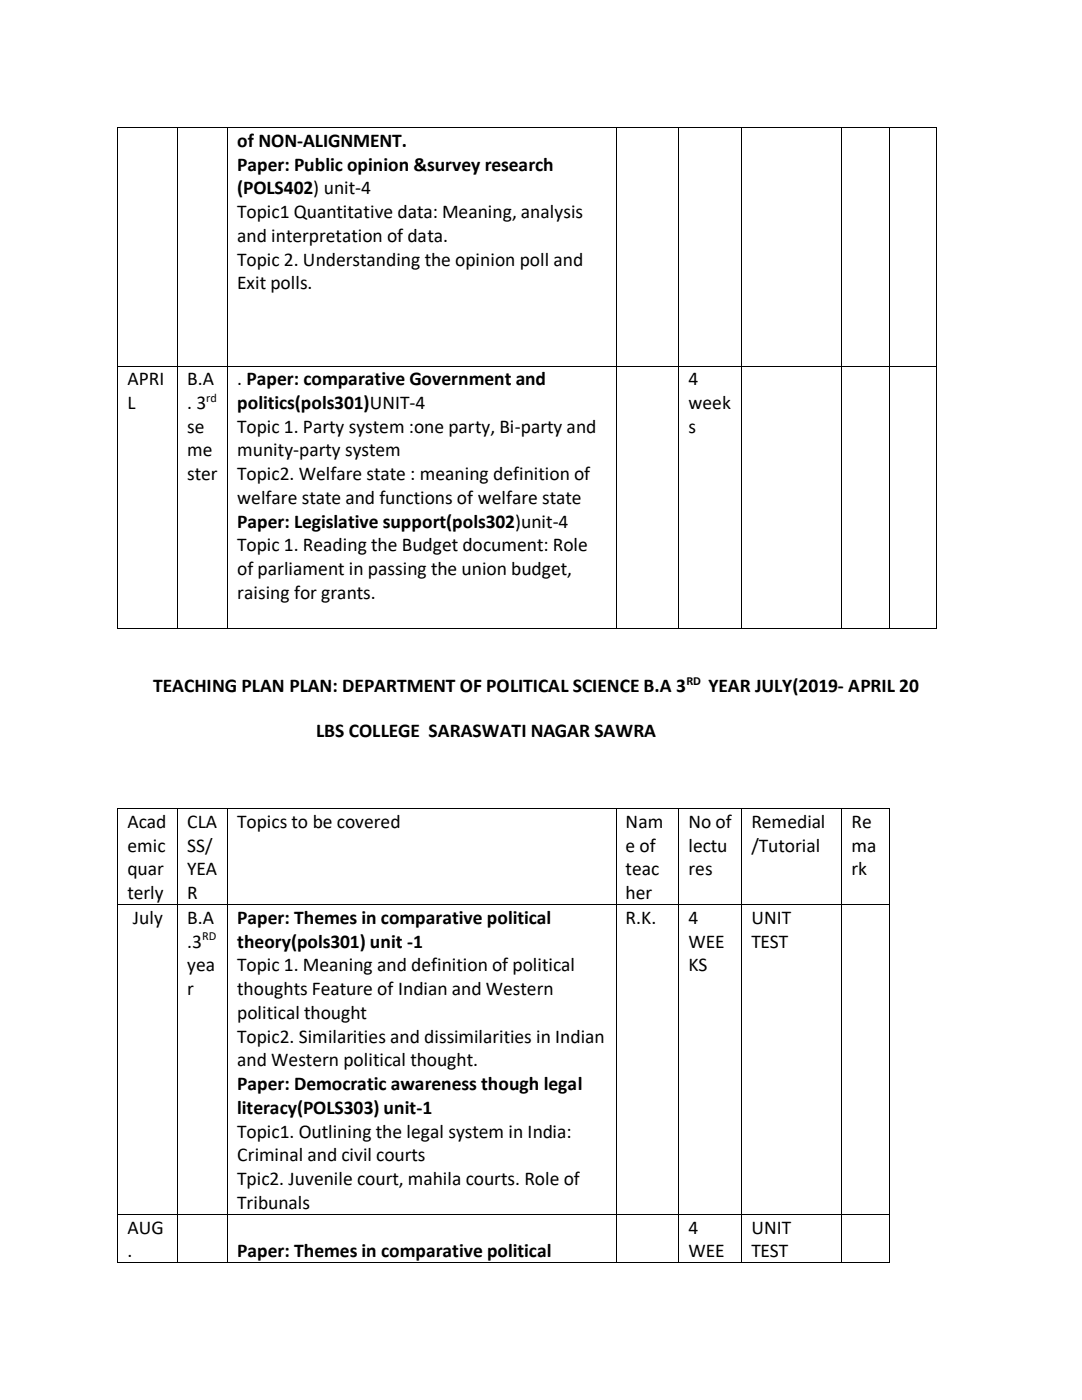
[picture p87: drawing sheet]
<svg xmlns="http://www.w3.org/2000/svg" width="216mm" height="279mm" viewBox="0 0 216 279" stroke-linecap="round" stroke-linejoin="round" font-family="sans-serif">
<defs><g id="words">
<g font-size="3.9">
<text x="47.3" y="29.3">of NON-ALIGNMENT.</text>
<text x="47.3" y="34">Paper: Public opinion &amp;survey research</text>
<text x="47.3" y="38.8">(POLS402) unit-4</text>
<text x="47.3" y="43.5">Topic1 Quantitative data: Meaning, analysis</text>
<text x="47.3" y="48.3">and interpretation of data.</text>
<text x="47.3" y="53">Topic 2. Understanding the opinion poll and</text>
<text x="47.3" y="57.8">Exit polls.</text>
<text x="25.4" y="76.9">APRI</text>
<text x="37.4" y="76.9">B.A</text>
<text x="47.3" y="76.9">. Paper: comparative Government and</text>
<text x="137.4" y="76.9">4</text>
<text x="25.4" y="81.6">L</text>
<text x="37.4" y="81.6">. 3</text>
<text x="47.3" y="81.6">politics(pols301)UNIT-4</text>
<text x="137.4" y="81.6">week</text>
<text x="37.4" y="86.4">se</text>
<text x="47.3" y="86.4">Topic 1. Party system :one party, Bi-party and</text>
<text x="137.4" y="86.4">s</text>
<text x="37.4" y="91">me</text>
<text x="37.4" y="95.8">ster</text>
<text x="47.3" y="91">munity-party system</text>
<text x="47.3" y="95.8">Topic2. Welfare state : meaning definition of</text>
<text x="47.3" y="100.5">welfare state and functions of welfare state</text>
<text x="47.3" y="105.3">Paper: Legislative support(pols302)unit-4</text>
<text x="47.3" y="110">Topic 1. Reading the Budget document: Role</text>
<text x="47.3" y="114.8">of parliament in passing the union budget,</text>
<text x="47.3" y="119.5">raising for grants.</text>
<text x="30.6" y="138.1">TEACHING PLAN PLAN: DEPARTMENT OF POLITICAL SCIENCE B.A 3</text>
<text x="141.4" y="138.1">YEAR JULY(2019- APRIL 20</text>
<text x="63.1" y="147.1">LBS COLLEGE SARASWATI NAGAR SAWRA</text>
<text x="25.4" y="165.2">Acad</text>
<text x="37.4" y="165.2">CLA</text>
<text x="47.3" y="165.2">Topics to be covered</text>
<text x="124.8" y="165.2">Nam</text>
<text x="137.4" y="165.2">No of</text>
<text x="149.9" y="165.2">Remedial</text>
<text x="169.9" y="165.2">Re</text>
<text x="25.4" y="170">emic</text>
<text x="37.4" y="170">SS/</text>
<text x="124.8" y="170">e of</text>
<text x="137.4" y="170">lectu</text>
<text x="149.9" y="170">/Tutorial</text>
<text x="169.9" y="170">ma</text>
<text x="25.4" y="174.7">quar</text>
<text x="25.4" y="179.5">terly</text>
<text x="37.4" y="174.7">YEA</text>
<text x="37.4" y="179.5">R</text>
<text x="124.8" y="174.7">teac</text>
<text x="124.8" y="179.5">her</text>
<text x="137.4" y="174.7">res</text>
<text x="169.9" y="174.7">rk</text>
<text x="26.5" y="184.4">July</text>
<text x="37.4" y="184.4">B.A</text>
<text x="47.3" y="184.4">Paper: Themes in comparative political</text>
<text x="124.8" y="184.4">R.K.</text>
<text x="137.4" y="184.4">4</text>
<text x="149.9" y="184.4">UNIT</text>
<text x="37.4" y="189.1">.3</text>
<text x="47.3" y="189.1">theory(pols301) unit -1</text>
<text x="137.4" y="189.1">WEE</text>
<text x="149.9" y="189.1">TEST</text>
<text x="37.4" y="193.9">yea</text>
<text x="47.3" y="193.9">Topic 1. Meaning and definition of political</text>
<text x="137.4" y="193.9">KS</text>
<text x="37.4" y="198.6">r</text>
<text x="47.3" y="198.6">thoughts Feature of Indian and Western</text>
<text x="47.3" y="203.3">political thought</text>
<text x="47.3" y="208.1">Topic2. Similarities and dissimilarities in Indian</text>
<text x="47.3" y="212.8">and Western political thought.</text>
<text x="47.3" y="217.6">Paper: Democratic awareness though legal</text>
<text x="47.3" y="222.3">literacy(POLS303) unit-1</text>
<text x="47.3" y="227.1">Topic1. Outlining the legal system in India:</text>
<text x="47.3" y="231.8">Criminal and civil courts</text>
<text x="47.3" y="236.5">Tpic2. Juvenile court, mahila courts. Role of</text>
<text x="47.3" y="241.3">Tribunals</text>
<text x="25.4" y="246.2">AUG</text>
<text x="25.4" y="250.9">.</text>
<text x="47.3" y="250.9">Paper: Themes in comparative political</text>
<text x="137.4" y="246.2">4</text>
<text x="137.4" y="250.9">WEE</text>
<text x="149.9" y="246.2">UNIT</text>
<text x="149.9" y="250.9">TEST</text>
</g>
<g font-size="2.5">
<text x="41.2" y="80.2">rd</text>
<text x="137" y="136.7">RD</text>
<text x="40.3" y="187.7">RD</text>
</g>
</g></defs>
<g fill="#000">
<path d="M23.4 25.4h.1v.2h-.1z" fill-rule="evenodd"/>
<path d="M23.4 25.4h.1v.2h-.1z" fill-rule="evenodd"/>
<path d="M35.3 25.4h.2v.2h-.2z" fill-rule="evenodd"/>
<path d="M45.3 25.4h.2v.2h-.2z" fill-rule="evenodd"/>
<path d="M122.9 25.4h.2v.2h-.2z" fill-rule="evenodd"/>
<path d="M135.3 25.4h.2v.2h-.2z" fill-rule="evenodd"/>
<path d="M147.9 25.4h.2v.2h-.2z" fill-rule="evenodd"/>
<path d="M167.9 25.4h.1v.2h-.1z" fill-rule="evenodd"/>
<path d="M177.4 25.4h.1v.2h-.1z" fill-rule="evenodd"/>
<path d="M186.8 25.4h.2v.2h-.2z" fill-rule="evenodd"/>
<path d="M186.8 25.4h.2v.2h-.2z" fill-rule="evenodd"/>
<path d="M23.4 73h.1v.2h-.1z" fill-rule="evenodd"/>
<path d="M35.3 73h.2v.2h-.2z" fill-rule="evenodd"/>
<path d="M45.3 73h.2v.2h-.2z" fill-rule="evenodd"/>
<path d="M122.9 73h.2v.2h-.2z" fill-rule="evenodd"/>
<path d="M135.3 73h.2v.2h-.2z" fill-rule="evenodd"/>
<path d="M147.9 73h.2v.2h-.2z" fill-rule="evenodd"/>
<path d="M167.9 73h.1v.2h-.1z" fill-rule="evenodd"/>
<path d="M177.4 73h.1v.2h-.1z" fill-rule="evenodd"/>
<path d="M186.8 73h.2v.2h-.2z" fill-rule="evenodd"/>
<path d="M23.4 125.3h.1v.1h-.1z" fill-rule="evenodd"/>
<path d="M23.4 125.3h.1v.1h-.1z" fill-rule="evenodd"/>
<path d="M35.3 125.3h.2v.1h-.2z" fill-rule="evenodd"/>
<path d="M45.3 125.3h.2v.1h-.2z" fill-rule="evenodd"/>
<path d="M122.9 125.3h.2v.1h-.2z" fill-rule="evenodd"/>
<path d="M135.3 125.3h.2v.1h-.2z" fill-rule="evenodd"/>
<path d="M147.9 125.3h.2v.1h-.2z" fill-rule="evenodd"/>
<path d="M167.9 125.3h.1v.1h-.1z" fill-rule="evenodd"/>
<path d="M177.4 125.3h.1v.1h-.1z" fill-rule="evenodd"/>
<path d="M186.8 125.3h.2v.1h-.2z" fill-rule="evenodd"/>
<path d="M186.8 125.3h.2v.1h-.2z" fill-rule="evenodd"/>
<path d="M23.4 161.3h.1v.2h-.1z" fill-rule="evenodd"/>
<path d="M23.4 161.3h.1v.2h-.1z" fill-rule="evenodd"/>
<path d="M35.3 161.3h.2v.2h-.2z" fill-rule="evenodd"/>
<path d="M45.3 161.3h.2v.2h-.2z" fill-rule="evenodd"/>
<path d="M122.9 161.3h.2v.2h-.2z" fill-rule="evenodd"/>
<path d="M135.3 161.3h.2v.2h-.2z" fill-rule="evenodd"/>
<path d="M147.9 161.3h.2v.2h-.2z" fill-rule="evenodd"/>
<path d="M167.9 161.3h.1v.2h-.1z" fill-rule="evenodd"/>
<path d="M177.4 161.3h.1v.2h-.1z" fill-rule="evenodd"/>
<path d="M177.4 161.3h.1v.2h-.1z" fill-rule="evenodd"/>
<path d="M23.4 180.5h.1v.1h-.1z" fill-rule="evenodd"/>
<path d="M35.3 180.5h.2v.1h-.2z" fill-rule="evenodd"/>
<path d="M45.3 180.5h.2v.1h-.2z" fill-rule="evenodd"/>
<path d="M122.9 180.5h.2v.1h-.2z" fill-rule="evenodd"/>
<path d="M135.3 180.5h.2v.1h-.2z" fill-rule="evenodd"/>
<path d="M147.9 180.5h.2v.1h-.2z" fill-rule="evenodd"/>
<path d="M167.9 180.5h.1v.1h-.1z" fill-rule="evenodd"/>
<path d="M177.4 180.5h.1v.1h-.1z" fill-rule="evenodd"/>
<path d="M23.4 242.3h.1v.2h-.1z" fill-rule="evenodd"/>
<path d="M23.4 252h.1v.1h-.1z" fill-rule="evenodd"/>
<path d="M23.4 252h.1v.1h-.1z" fill-rule="evenodd"/>
<path d="M35.3 242.3h.2v.2h-.2z" fill-rule="evenodd"/>
<path d="M35.3 252h.2v.1h-.2z" fill-rule="evenodd"/>
<path d="M45.3 242.3h.2v.2h-.2z" fill-rule="evenodd"/>
<path d="M45.3 252h.2v.1h-.2z" fill-rule="evenodd"/>
<path d="M122.9 242.3h.2v.2h-.2z" fill-rule="evenodd"/>
<path d="M122.9 252h.2v.1h-.2z" fill-rule="evenodd"/>
<path d="M135.3 242.3h.2v.2h-.2z" fill-rule="evenodd"/>
<path d="M135.3 252h.2v.1h-.2z" fill-rule="evenodd"/>
<path d="M147.9 242.3h.2v.2h-.2z" fill-rule="evenodd"/>
<path d="M147.9 252h.2v.1h-.2z" fill-rule="evenodd"/>
<path d="M167.9 242.3h.1v.2h-.1z" fill-rule="evenodd"/>
<path d="M167.9 252h.1v.1h-.1z" fill-rule="evenodd"/>
<path d="M177.4 242.3h.1v.2h-.1z" fill-rule="evenodd"/>
<path d="M177.4 252h.1v.1h-.1z" fill-rule="evenodd"/>
<path d="M177.4 252h.1v.1h-.1z" fill-rule="evenodd"/>
</g>
<g fill="none" stroke="#000" stroke-width=".2">
<path d="M23.5 25.6v47.4M23.5 25.5h11.8M35.4 25.6v47.4M35.5 25.5h9.8M45.4 25.6v47.4M45.5 25.5h77.4M123 25.6v47.4M123.1 25.5h12.2M135.4 25.6v47.4M135.5 25.5h12.4M148 25.6v47.4M148.1 25.5h19.8"/>
<path d="M168 25.6v47.4M168 25.5h9.4M177.4 25.6v47.4M177.5 25.5h9.3M186.9 25.6v47.4M23.5 73.2v52.1M23.5 73.1h11.8M35.4 73.2v52.1M35.5 73.1h9.8M45.4 73.2v52.1M45.5 73.1h77.4M123 73.2v52.1"/>
<path d="M123.1 73.1h12.2M135.4 73.2v52.1M135.5 73.1h12.4M148 73.2v52.1M148.1 73.1h19.8M168 73.2v52.1M168 73.1h9.4M177.4 73.2v52.1M177.5 73.1h9.3M186.9 73.2v52.1M23.5 125.3h11.8M35.5 125.3h9.8"/>
<path d="M45.5 125.3h77.4M123.1 125.3h12.2M135.5 125.3h12.4M148.1 125.3h19.8M168 125.3h9.4M177.5 125.3h9.3M23.5 161.5v19M23.5 161.4h11.8M35.4 161.5v19M35.5 161.4h9.8M45.4 161.5v19M45.5 161.4h77.4"/>
<path d="M123 161.5v19M123.1 161.4h12.2M135.4 161.5v19M135.5 161.4h12.4M148 161.5v19M148.1 161.4h19.8M168 161.5v19M168 161.4h9.4M177.4 161.5v19M23.5 180.6v61.7M23.5 180.6h11.8M35.4 180.6v61.7"/>
<path d="M35.5 180.6h9.8M45.4 180.6v61.7M45.5 180.6h77.4M123 180.6v61.7M123.1 180.6h12.2M135.4 180.6v61.7M135.5 180.6h12.4M148 180.6v61.7M148.1 180.6h19.8M168 180.6v61.7M168 180.6h9.4M177.4 180.6v61.7"/>
<path d="M23.5 242.5v9.5M23.5 242.4h11.8M23.5 252h11.8M35.4 242.5v9.5M35.5 242.4h9.8M35.5 252h9.8M45.4 242.5v9.5M45.5 242.4h77.4M45.5 252h77.4M123 242.5v9.5M123.1 242.4h12.2M123.1 252h12.2"/>
<path d="M135.4 242.5v9.5M135.5 242.4h12.4M135.5 252h12.4M148 242.5v9.5M148.1 242.4h19.8M148.1 252h19.8M168 242.5v9.5M168 242.4h9.4M168 252h9.4M177.4 242.5v9.5"/>
</g>
<use href="#words"/>
</svg>
